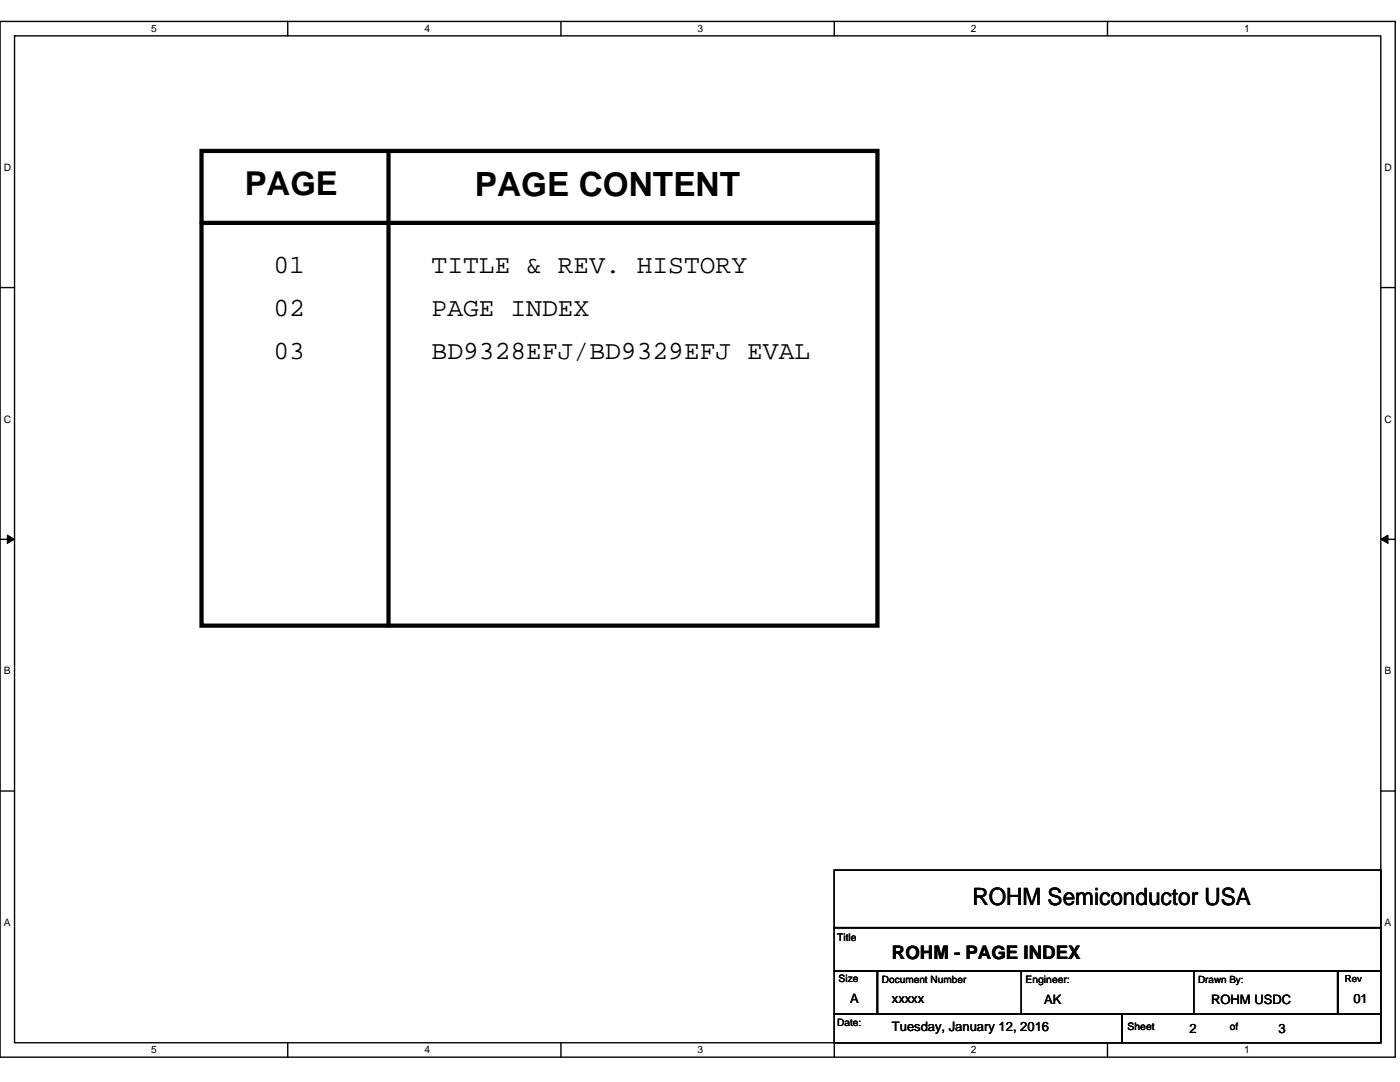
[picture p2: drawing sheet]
<svg xmlns="http://www.w3.org/2000/svg" width="279mm" height="216mm" viewBox="0 0 279 216" stroke-linecap="round" stroke-linejoin="round" font-family="sans-serif">
<defs><g id="words">
<text font-size="6.7" x="94.7" y="39">PAGE CONTENT</text>
<text font-size="6.6" x="48.8" y="38.9">PAGE</text>
<g font-size="5.2">
<text x="54.6" y="54.4">01</text>
<text x="86.1" y="54.4">TITLE &amp; REV. HISTORY</text>
<text x="54.6" y="63">02</text>
<text x="86.1" y="63">PAGE INDEX</text>
<text x="54.6" y="71.6">03</text>
<text x="86.1" y="71.6">BD9328EFJ/BD9329EFJ EVAL</text>
</g>
<text font-size="4.8" x="194.1" y="180.5">ROHM Semiconductor USA</text>
<text font-size="3.7" x="178" y="191.5">ROHM - PAGE INDEX</text>
<g font-size="2.6">
<text x="169.7" y="200.1">A</text>
<text x="178" y="200.1">xxxxx</text>
<text x="208.4" y="200.3">AK</text>
<text x="241.7" y="200.3">ROHM USDC</text>
<text x="270.1" y="200.1">01</text>
<text x="178" y="205.8">Tuesday, January 12, 2016</text>
<text x="237.4" y="206.1">2</text>
<text x="255.2" y="206.1">3</text>
</g>
<g font-size="2.1">
<text x="167.1" y="187.9">Title</text>
<text x="167.4" y="195.9">Size</text>
<text x="204.7" y="196.1">Engineer:</text>
<text x="225" y="205.6">Sheet</text>
</g>
<g font-size="2">
<text x="30.2" y="6.4">5</text>
<text x="84.7" y="6.4">4</text>
<text x="139.2" y="6.4">3</text>
<text x="193.8" y="6.4">2</text>
<text x="248.3" y="6.4">1</text>
<text x=".7" y="34.1">D</text>
<text x="276.3" y="34.1">D</text>
<text x=".7" y="84.3">C</text>
<text x="276.3" y="84.3">C</text>
<text x=".7" y="134.6">B</text>
<text x="276.3" y="134.6">B</text>
<text x=".7" y="184.8">A</text>
<text x="276.3" y="184.8">A</text>
<text x="176" y="196.1">Document Number</text>
<text x="239.1" y="196.1">Drawn By:</text>
<text x="167.1" y="204.7">Date:</text>
<text x="245.4" y="205.6">of</text>
<text x="30.2" y="210.2">5</text>
<text x="84.7" y="210.2">4</text>
<text x="139.2" y="210.2">3</text>
<text x="193.8" y="210.2">2</text>
<text x="248.3" y="210.2">1</text>
</g>
<text font-size="1.9" x="268.4" y="196">Rev</text>
</g></defs>
<path d="M0 4.3h278.4v206.6h-278.4zM2.9 7.2h272.7v200.9h-272.7z" fill="none" stroke="#000" stroke-width=".28"/>
<g fill="#fff">
<path d="M30.2 4.6h1.1v2.3h-1.1z"/>
<path d="M30.2 208.4h1.1v2.3h-1.1z"/>
</g>
<path d="M57.4 4.3v2.9M57.4 208.1v2.8" fill="none" stroke="#000" stroke-width=".28"/>
<g fill="#fff">
<path d="M84.7 4.6h1.1v2.3h-1.1z"/>
<path d="M84.7 208.4h1.1v2.3h-1.1z"/>
</g>
<path d="M112 4.3v2.9M112 208.1v2.8" fill="none" stroke="#000" stroke-width=".28"/>
<g fill="#fff">
<path d="M139.2 4.6h1.2v2.3h-1.2z"/>
<path d="M139.2 208.4h1.2v2.3h-1.2z"/>
</g>
<path d="M166.5 4.3v2.9M166.5 208.1v2.8" fill="none" stroke="#000" stroke-width=".28"/>
<g fill="#fff">
<path d="M193.8 4.6h1.1v2.3h-1.1z"/>
<path d="M193.8 208.4h1.1v2.3h-1.1z"/>
</g>
<path d="M221 4.3v2.9M221 208.1v2.8" fill="none" stroke="#000" stroke-width=".28"/>
<g fill="#fff">
<path d="M248.3 4.6h1.1v2.3h-1.1z"/>
<path d="M248.3 208.4h1.1v2.3h-1.1z"/>
<path d="M.7 32.3h1.5v2.2h-1.5z"/>
<path d="M276.3 32.3h1.5v2.2h-1.5z"/>
<path d="M.7 82.5h1.5v2.3h-1.5z"/>
<path d="M276.3 82.5h1.5v2.3h-1.5z"/>
</g>
<path d="M0 57.4h2.9M275.6 57.4h2.8" fill="none" stroke="#000" stroke-width=".28"/>
<g fill="#fff">
<path d="M.7 132.7h1.4v2.3h-1.4z"/>
<path d="M276.3 132.7h1.4v2.3h-1.4z"/>
</g>
<path d="M0 107.6h2.9M275.6 107.6h2.8" fill="none" stroke="#000" stroke-width=".28"/>
<path d="M1.5 106.8l1.4 .8-1.4 .8zM275.6 107.6l1.4-.8v1.6z" fill="#000" stroke="#000" stroke-width=".2"/>
<g fill="#fff">
<path d="M.7 182.9h1.4v2.3h-1.4z"/>
<path d="M276.3 182.9h1.4v2.3h-1.4z"/>
</g>
<path d="M0 157.8h2.9M275.6 157.8h2.8M166.5 173.6h109.1v11.5h-109.1zM166.5 193.7h8.6v8.6h-8.6zM166.5 185.1h109.1v8.6h-109.1zM175.1 193.7h91.9v8.6h-91.9zM203.8 193.7h34.5v8.6h-34.5zM267 193.7h8.6v8.6h-8.6zM166.5 202.3h57.4v5.8h-57.4zM223.9 202.3h51.7v5.8h-51.7z" fill="none" stroke="#000" stroke-width=".28"/>
<path d="M40.2 30.1h134.9v94.7h-134.9zM77.5 30.1v94.7M40.2 44.5h134.9" fill="none" stroke="#000" stroke-width=".85"/>
<use href="#words"/>
</svg>
